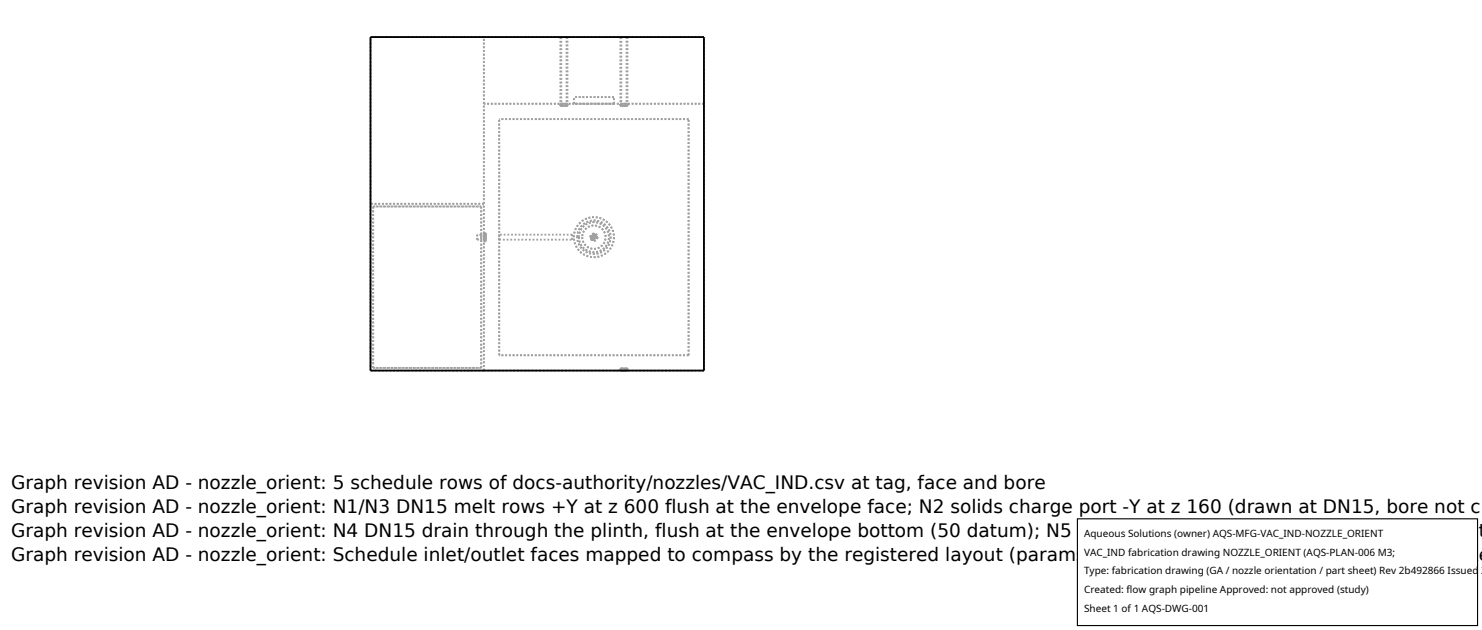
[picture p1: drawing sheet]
<svg xmlns="http://www.w3.org/2000/svg" width="212mm" height="90mm" viewBox="0 0 212 90" stroke-linecap="round" stroke-linejoin="round" font-family="sans-serif">
<defs><g id="words">
<g font-size="2.6">
<text x="1.6" y="69.8">Graph revision AD - nozzle_orient: 5 schedule rows of docs-authority/nozzles/VAC_IND.csv at tag, face and bore</text>
<text x="1.6" y="73.3">Graph revision AD - nozzle_orient: N1/N3 DN15 melt rows +Y at z 600 flush at the envelope face; N2 solids charge port -Y at z 160 (drawn at DN15, bore not c</text>
<text x="1.6" y="76.7">Graph revision AD - nozzle_orient: N4 DN15 drain through the plinth, flush at the envelope bottom (50 datum); N5 DN15 vent riser on the chamber lid, flush at</text>
<text x="1.6" y="80.2">Graph revision AD - nozzle_orient: Schedule inlet/outlet faces mapped to compass by the registered layout (params.json layout block); atmospheric hose make</text>
</g>
<g font-size="1.4">
<text x="154.8" y="76.6">Aqueous Solutions (owner) AQS-MFG-VAC_IND-NOZZLE_ORIENT</text>
<text x="154.8" y="79.3">VAC_IND fabrication drawing NOZZLE_ORIENT (AQS-PLAN-006 M3;</text>
<text x="154.8" y="82">Type: fabrication drawing (GA / nozzle orientation / part sheet) Rev 2b492866 Issued 2</text>
<text x="154.8" y="84.7">Created: flow graph pipeline Approved: not approved (study)</text>
<text x="154.8" y="87.4">Sheet 1 of 1 AQS-DWG-001</text>
</g>
</g></defs>
<g fill="none" stroke="#a0a0a0" stroke-width=".26" stroke-dasharray=".3 .3" stroke-linecap="butt">
<path d="M69.1 5.3h-16.2M69.1 14.8v-9.5M80 14.8h1.1M80 15.1h1.1M80 15.1v-.3M80 15.1h1M80 15.1v-9.8M80 5.3h1M80.2 5.3h.7M80.2 15.1v-9.8M80.2 15.1h.7M80.9 5.3h-.7"/>
<path d="M80.9 15.1h-.7M80.9 5.3v9.8M81 15.1h-1M81 5.3h-1M81 5.3v9.8M81.1 14.8h-1.1M81.1 15.1h-1.1M81.1 14.8v.3M82 14.8v-.9M87.7 14.8h-5.7M87.7 14.8v-.9M87.7 13.9h-5.7"/>
<path d="M88.6 14.8h1.1M88.6 15.1h1.1M88.6 15.1v-.3M88.6 15.1h1M88.6 15.1v-9.8M88.6 5.3h1M88.7 5.3h.8M88.7 15.1v-9.8M88.7 15.1h.8M89.5 5.3h-.8M89.5 15.1h-.8M89.5 5.3v9.8"/>
<path d="M89.6 15.1h-1M89.6 5.3h-1M89.6 5.3v9.8M89.7 14.8h-1.1M89.7 15.1h-1.1M89.7 14.8v.3M98.4 17h-27.1M100.5 14.8v-9.5M100.5 5.3h-31.4M100.5 14.8h-31.4M52.9 29.1v-23.8M53.3 29.5h15.4"/>
<path d="M68.2 33.5v.7M68.2 34.2v-.7M68.2 34.2h.5M68.7 33.5v.7M68.7 34.2v-.7M68.7 29.5h-15.4M68.7 33.5h-.5M69.1 29.1v-14.3M69.1 29.1h-16.2M69.1 33.3v1.2M69.1 34.5v-1.2M69.1 33.5v.7"/>
<path d="M69.1 34.2v-.7M69.1 34.5h.3M69.1 34.2h.3M69.4 33.3v1.2M69.4 34.5v-1.2M69.4 33.3h-.3M69.4 33.5v.7M69.4 34.2v-.7M69.4 33.5h-.3M71.3 33.5v.7M71.3 34.2v-.7M71.3 34.2h10.4"/>
<path d="M81.7 33.5v.7M81.7 34.2v-.7M81.7 33.5h-10.4M82 33.9l.2-1.1 .6-.9 .9-.7 1.1-.2 1.1 .2 .9 .6 .6 .9 .3 1.2-.2 1-.6 .9-.9 .7-1.1 .2-1.1-.2-1-.6-.6-.9-.2-1.1M82.4 33.9l.2-.9 .5-.8 .8-.5 1-.2 .9 .2 .7 .5 .6 .9 .1 .8-.2 .9-.5 .8-.8 .5-.9 .1-.9-.2-.8-.5-.5-.7-.2-.9M82.7 33.9l.1 .8 .4 .6 .8 .5 .8 .2 .8-.1 .7-.5 .5-.7 .2-.8-.2-.8-.4-.7-.7-.5-.8-.2-.8 .2-.7 .4-.6 .8-.1 .8M82.7 33.9l.1-.8 .4-.7 .8-.5 .8-.2 .8 .2 .7 .4 .5 .7 .2 .8-.2 .8-.4 .7-.7 .5-.8 .2-.8-.1-.7-.5-.6-.7-.1-.8M83.2 33.9l.1 .6 .3 .5 .6 .4 .6 .1 .7-.1 .5-.3 .4-.6 .1-.6-.1-.6-.4-.6-.5-.4-.7-.1-.6 .1-.6 .4-.3 .6-.1 .6M84.3 33.9l.2-.4 .3-.1 .4 .1 .1 .4-.1 .3-.4 .2-.3-.2-.2-.3M84.5 33.9v-.3l.3-.1 .3 .1 .1 .3-.1 .2-.3 .1-.2-.1-.1-.2M84.5 33.9l.1-.3 .2-.1 .3 .1 .1 .3-.1 .2-.3 .1-.2-.1-.1-.2M84.6 33.9l.2-.3 .3 .3-.3 .2-.2-.2"/>
<path d="M52.9 52.9v-23.8M53.3 52.5v-23M53.3 52.5h15.4M68.7 52.5v-23M68.7 52.5h-15.4M69.1 52.9h-16.2M69.1 52.9v-23.8M71.3 50.7v-33.7M88.6 52.9h1.1M88.6 52.9v-.3M88.6 52.6h1.1M88.6 52.6h1"/>
<path d="M88.6 52.9h1M88.7 52.9h.8M88.7 52.9v-.3M88.7 52.6h.8M89.5 52.9h-.8M89.5 52.6h-.8M89.5 52.6v.3M89.6 52.6h-1M89.6 52.9h-1M89.6 52.6v.3M89.7 52.9h-1.1M89.7 52.6h-1.1"/>
<path d="M89.7 52.6v.3M98.4 50.7h-27.1M98.4 50.7v-33.7M100.5 52.9v-38.1M100.5 52.9h-31.4"/>
</g>
<path d="M52.9 5.3h47.6v47.6h-47.6z" fill="none" stroke="#000" stroke-width=".26"/>
<path d="M153.9 74.1h57.1v15.2h-57.1z" fill="#fff" stroke="#000" stroke-width=".16"/>
<use href="#words"/>
</svg>
